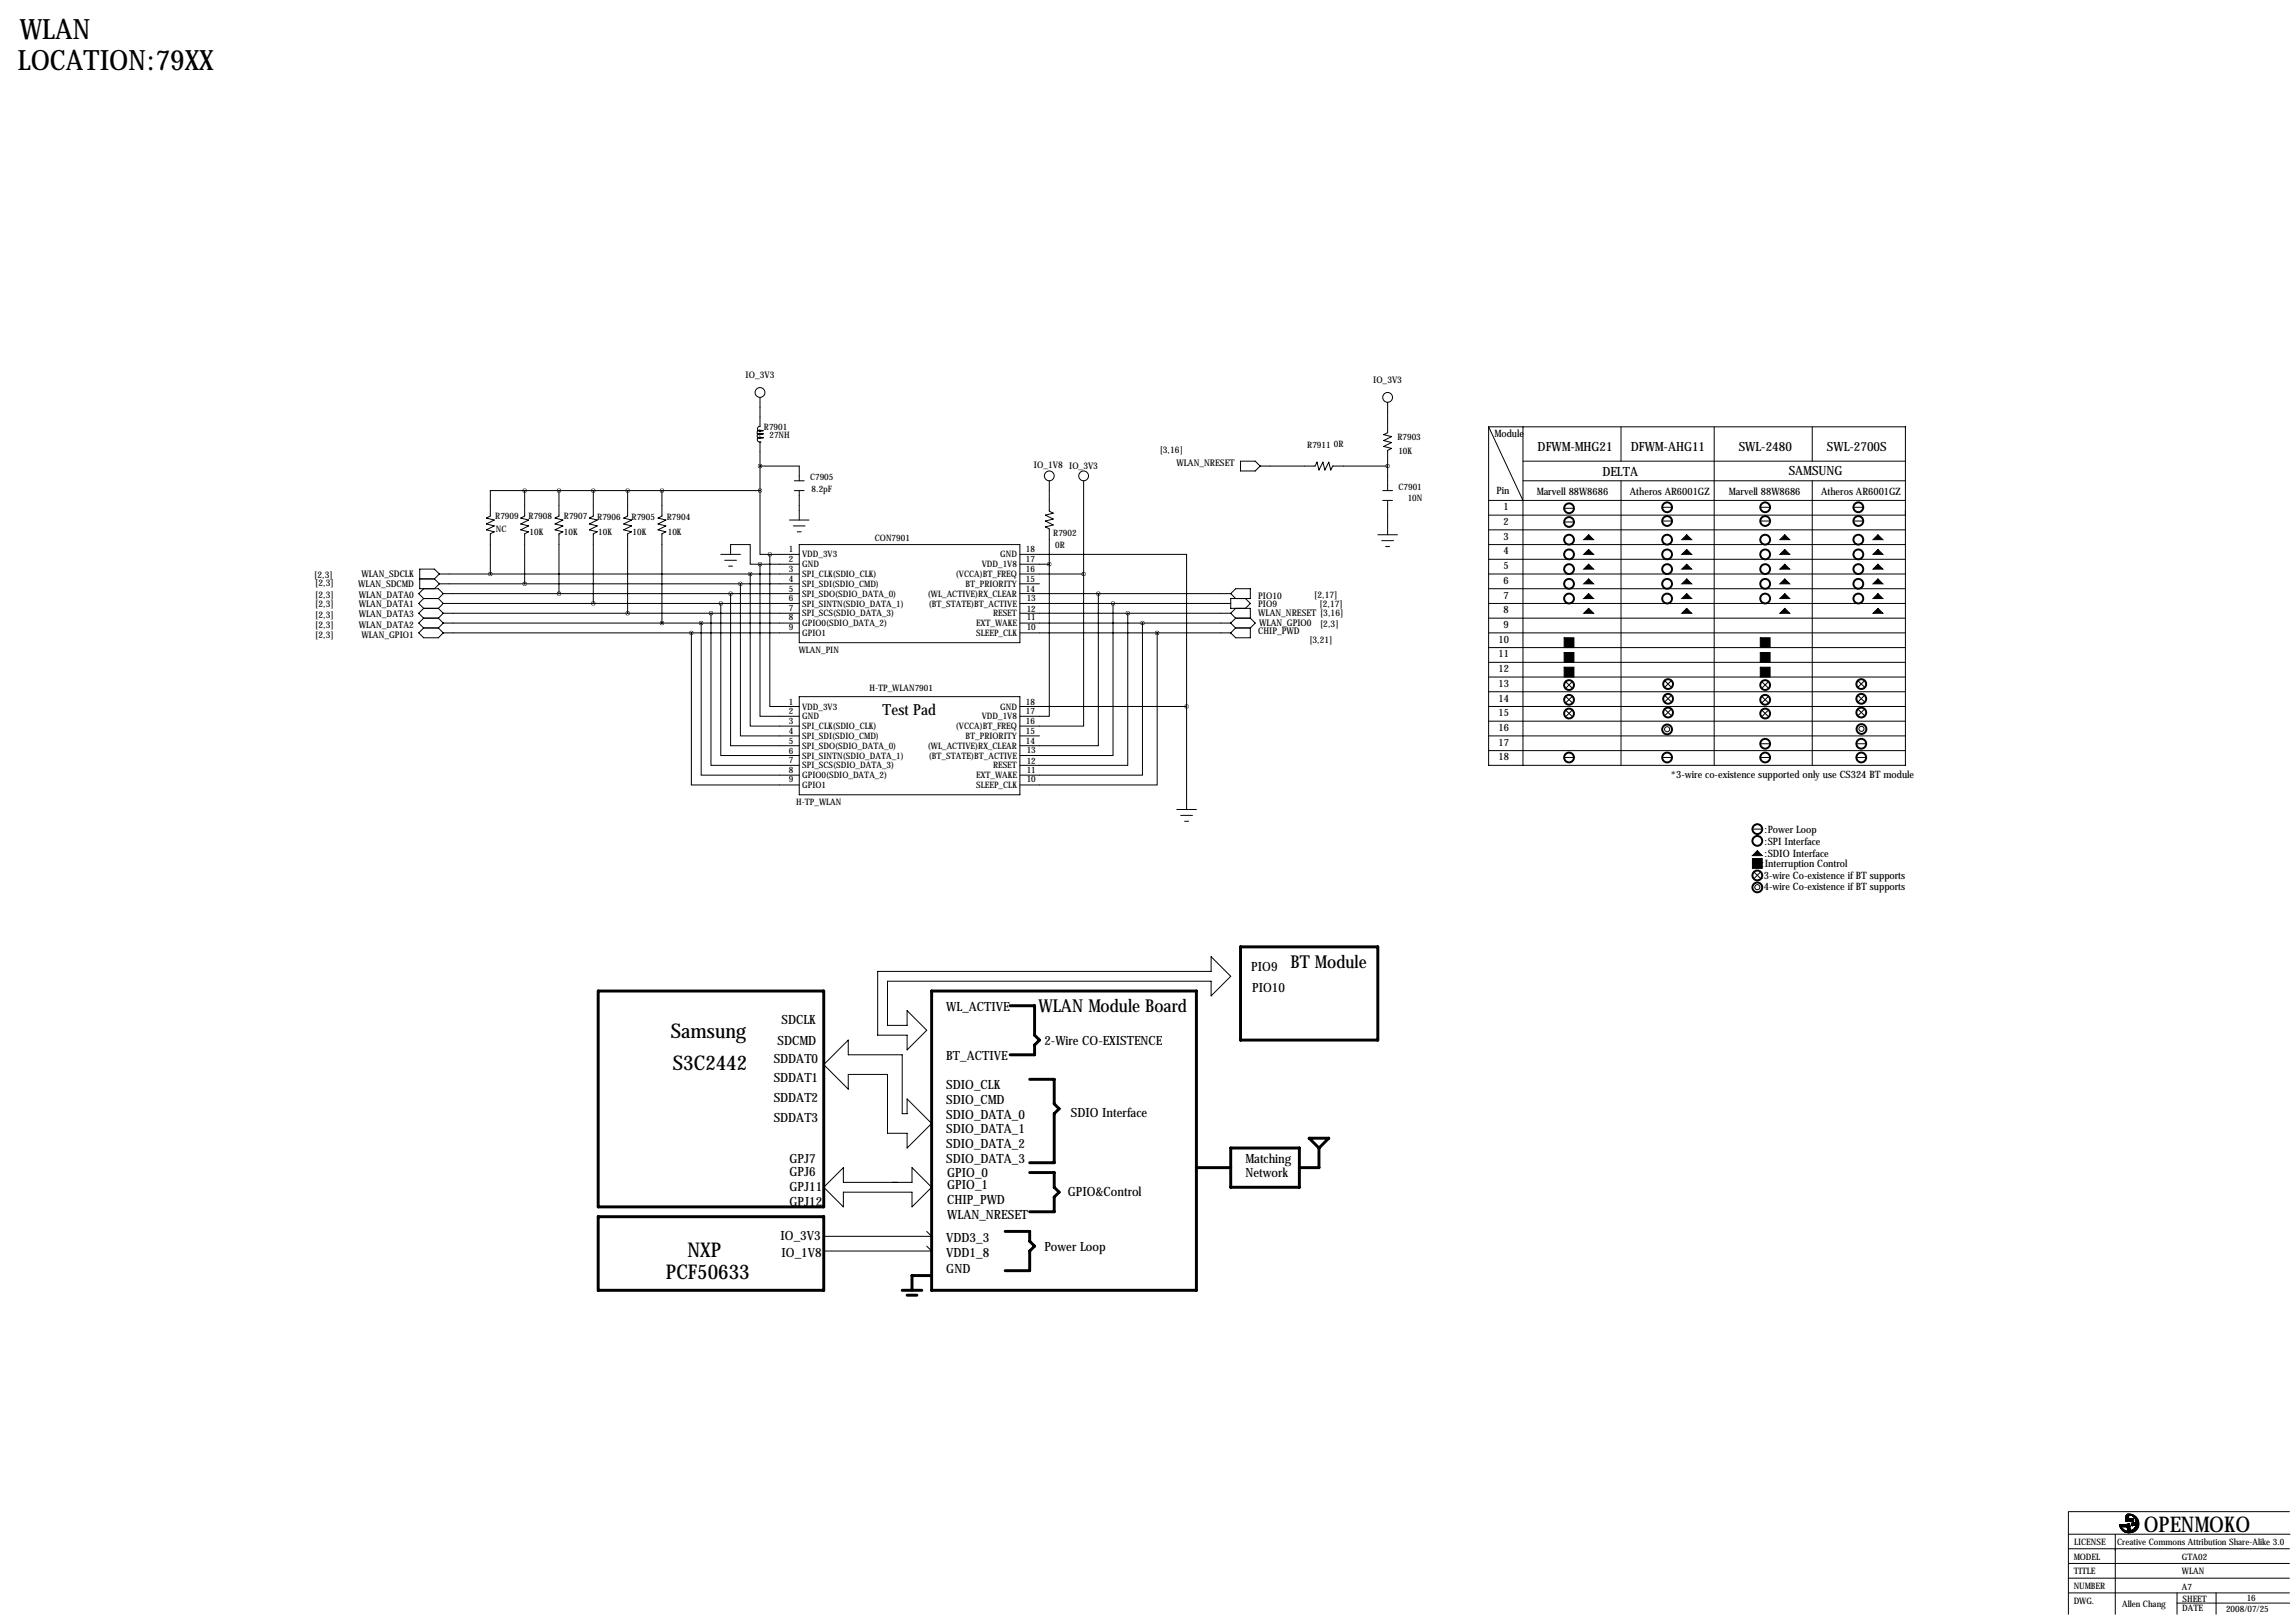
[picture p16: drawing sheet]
<svg xmlns="http://www.w3.org/2000/svg" width="594mm" height="419mm" viewBox="0 0 594 419" stroke-linecap="round" stroke-linejoin="round" font-family="sans-serif">
<defs><g id="words">
<g font-size="7.3">
<text x="5.1" y="10.2">WLAN</text>
<text x="4.6" y="18">LOCATION:79XX</text>
</g>
<text font-size="5.6" x="555.2" y="396.5">OPENMOKO</text>
<g font-size="5.3">
<text x="173.7" y="268.7">Samsung</text>
<text x="174.2" y="276.9">S3C2442</text>
<text x="178.1" y="325.4">NXP</text>
<text x="172.5" y="331">PCF50633</text>
</g>
<g font-size="4.6">
<text x="334.3" y="250.7">BT Module</text>
<text x="269" y="261.9">WLAN Module Board</text>
</g>
<text font-size="4" x="228.6" y="185.2">Test Pad</text>
<g font-size="3.3">
<text x="398.3" y="116.8">DFWM-MHG21</text>
<text x="422.4" y="116.8">DFWM-AHG11</text>
<text x="450.3" y="116.8">SWL-2480</text>
<text x="473.2" y="116.8">SWL-2700S</text>
<text x="415" y="123.2">DELTA</text>
<text x="463.3" y="122.9">SAMSUNG</text>
<text x="324.1" y="251.5">PIO9</text>
<text x="324.4" y="256.8">PIO10</text>
<text x="245.1" y="261.6">WL_ACTIVE</text>
<text x="202.4" y="265.2">SDCLK</text>
<text x="200.4" y="275.1">SDDAT0</text>
<text x="201.4" y="270.5">SDCMD</text>
<text x="245.1" y="274.3">BT_ACTIVE</text>
<text x="270.5" y="270.5">2-Wire CO-EXISTENCE</text>
<text x="200.4" y="280.2">SDDAT1</text>
<text x="245.1" y="281.9">SDIO_CLK</text>
<text x="200.4" y="285.2">SDDAT2</text>
<text x="245.1" y="285.8">SDIO_CMD</text>
<text x="200.4" y="290.3">SDDAT3</text>
<text x="245.1" y="289.6">SDIO_DATA_0</text>
<text x="245.1" y="293.4">SDIO_DATA_1</text>
<text x="277.4" y="289.1">SDIO Interface</text>
<text x="245.1" y="297.2">SDIO_DATA_2</text>
<text x="204.5" y="301">GPJ7</text>
<text x="204.5" y="304.5">GPJ6</text>
<text x="245.1" y="301">SDIO_DATA_3</text>
<text x="245.4" y="304.8">GPIO_0</text>
<text x="322.6" y="301">Matching</text>
<text x="322.6" y="304.8">Network</text>
<text x="204.5" y="308.4">GPJ11</text>
<text x="245.4" y="307.8">GPIO_1</text>
<text x="245.4" y="311.7">CHIP_PWD</text>
<text x="276.6" y="309.6">GPIO&amp;Control</text>
<text x="204.5" y="312.2">GPJ12</text>
<text x="245.4" y="315.5">WLAN_NRESET</text>
<text x="202.2" y="321.1">IO_3V3</text>
<text x="245.1" y="321.6">VDD3_3</text>
<text x="270.5" y="323.8">Power Loop</text>
<text x="202.4" y="325.4">IO_1V8</text>
<text x="245.1" y="329.4">GND</text>
<text x="245.1" y="325.4">VDD1_8</text>
</g>
<g font-size="2.6">
<text x="387.1" y="113">Module</text>
<text x="387.6" y="127.8">Pin</text>
<text x="398" y="128">Marvell 88W8686</text>
<text x="422.1" y="128">Atheros AR6001GZ</text>
<text x="447.8" y="128">Marvell 88W8686</text>
<text x="471.7" y="128">Atheros AR6001GZ</text>
<text x="389.4" y="132.1">1</text>
<text x="389.4" y="135.9">2</text>
<text x="389.4" y="139.7">3</text>
<text x="389.4" y="143.5">4</text>
<text x="389.4" y="147.3">5</text>
<text x="389.4" y="151.1">6</text>
<text x="389.4" y="154.9">7</text>
<text x="389.4" y="158.8">8</text>
<text x="388.1" y="166.4">10</text>
<text x="389.4" y="162.6">9</text>
<text x="388.1" y="170.2">11</text>
<text x="388.1" y="174">12</text>
<text x="388.1" y="177.8">13</text>
<text x="388.1" y="181.6">14</text>
<text x="388.1" y="185.4">15</text>
<text x="388.1" y="189.2">16</text>
<text x="388.1" y="193">17</text>
<text x="388.1" y="196.8">18</text>
<text x="432.8" y="201.3">*3-wire co-existence supported only use CS324 BT module</text>
<text x="456.9" y="215.6">:Power Loop</text>
<text x="456.9" y="218.7">:SPI Interface</text>
<text x="456.9" y="221.7">:SDIO Interface</text>
<text x="456" y="227.5">:3-wire Co-existence if BT supports</text>
<text x="456.2" y="224.4">:Interruption Control</text>
<text x="456" y="230.3">:4-wire Co-existence if BT supports</text>
</g>
<g font-size="2.4">
<text x="193.1" y="97.8">IO_3V3</text>
<text x="355.7" y="99.1">IO_3V3</text>
<text x="300.4" y="117.2">[3,16]</text>
<text x="267.8" y="121.2">IO_1V8 IO_3V3</text>
<text x="304.7" y="120.7">WLAN_NRESET</text>
<text x="81.4" y="149.5">[2,3]</text>
<text x="93.6" y="149.4">WLAN_SDCLK</text>
<text x="81.7" y="151.8">[2,3]</text>
<text x="81.7" y="154.8">[2,3]</text>
<text x="92.8" y="151.9">WLAN_SDCMD</text>
<text x="92.9" y="154.7">WLAN_DATA0</text>
<text x="325.9" y="154.9">PIO10</text>
<text x="340.4" y="154.8">[2,17]</text>
<text x="81.7" y="157.1">[2,3]</text>
<text x="81.7" y="159.9">[2,3]</text>
<text x="92.9" y="157.2">WLAN_DATA1</text>
<text x="92.9" y="159.8">WLAN_DATA3</text>
<text x="325.9" y="159.5">WLAN_NRESET [3,16]</text>
<text x="325.9" y="157.2">PIO9</text>
<text x="341.8" y="157.1">[2,17]</text>
<text x="81.7" y="162.5">[2,3]</text>
<text x="81.7" y="165.3">[2,3]</text>
<text x="92.9" y="162.6">WLAN_DATA2</text>
<text x="93.6" y="165.1">WLAN_GPIO1</text>
<text x="325.9" y="164.2">CHIP_PWD</text>
<text x="326.1" y="162.1">WLAN_GPIO0</text>
<text x="339.1" y="166.4">[3,21]</text>
<text x="341.9" y="162.2">[2,3]</text>
</g>
<g font-size="2.3">
<text x="197.9" y="111.3">R7901</text>
<text x="199.3" y="113.4">27NH</text>
<text x="362" y="113.9">R7903</text>
<text x="338.6" y="115.9">R7911</text>
<text x="345.5" y="115.8">0R</text>
<text x="362.2" y="117.6">10K</text>
<text x="209.8" y="124.2">C7905</text>
<text x="210.2" y="127.3">8.2pF</text>
<text x="362.2" y="126.7">C7901</text>
<text x="364.6" y="129.6">10N</text>
<text x="128.3" y="134.4">R7909</text>
<text x="128.4" y="137.8">NC</text>
<text x="136.9" y="134.4">R7908</text>
<text x="146.1" y="134.4">R7907</text>
<text x="154.7" y="134.6">R7906</text>
<text x="163.6" y="134.6">R7905</text>
<text x="172.7" y="134.6">R7904</text>
<text x="137.2" y="138.5">10K</text>
<text x="146" y="138.5">10K</text>
<text x="154.9" y="138.5">10K</text>
<text x="163.8" y="138.5">10K</text>
<text x="173" y="138.5">10K</text>
<text x="204.3" y="143">1</text>
<text x="226.6" y="140">CON7901</text>
<text x="265.7" y="143">18</text>
<text x="272.8" y="138.8">R7902</text>
<text x="273.3" y="141.7">0R</text>
<text x="204.3" y="145.5">2</text>
<text x="204.3" y="148.1">3</text>
<text x="207.8" y="144.3">VDD_3V3</text>
<text x="207.8" y="146.9">GND</text>
<text x="207.8" y="149.4">SPI_CLK(SDIO_CLK)</text>
<text x="247.6" y="149.4">(VCCA)BT_FREQ</text>
<text x="254.3" y="146.9">VDD_1V8</text>
<text x="259.1" y="144.3">GND</text>
<text x="265.7" y="145.5">17</text>
<text x="265.7" y="148.1">16</text>
<text x="204.3" y="150.6">4</text>
<text x="204.3" y="153.2">5</text>
<text x="204.3" y="155.7">6</text>
<text x="207.8" y="151.9">SPI_SDI(SDIO_CMD)</text>
<text x="207.8" y="154.5">SPI_SDO(SDIO_DATA_0)</text>
<text x="240.3" y="154.5">(WL_ACTIVE)RX_CLEAR</text>
<text x="250.1" y="151.9">BT_PRIORITY</text>
<text x="265.7" y="150.6">15</text>
<text x="265.7" y="153.2">14</text>
<text x="265.9" y="155.5">13</text>
<text x="204.3" y="158.2">7</text>
<text x="204.3" y="160.6">8</text>
<text x="207.8" y="157">SPI_SINTN(SDIO_DATA_1)</text>
<text x="207.8" y="159.6">SPI_SCS(SDIO_DATA_3)</text>
<text x="240.6" y="157">(BT_STATE)BT_ACTIVE</text>
<text x="257.2" y="159.6">RESET</text>
<text x="265.9" y="158.3">12</text>
<text x="265.9" y="160.6">11</text>
<text x="204.3" y="163.2">9</text>
<text x="207.8" y="162.1">GPIO0(SDIO_DATA_2)</text>
<text x="207.8" y="164.6">GPIO1</text>
<text x="252.9" y="162.1">EXT_WAKE</text>
<text x="252.9" y="164.6">SLEEP_CLK</text>
<text x="265.9" y="163.2">10</text>
<text x="206.9" y="169">WLAN_PIN</text>
<text x="225.2" y="178.8">H-TP_WLAN7901</text>
<text x="204.3" y="182.4">1</text>
<text x="204.3" y="184.9">2</text>
<text x="207.8" y="183.7">VDD_3V3</text>
<text x="259.1" y="183.7">GND</text>
<text x="265.7" y="182.4">18</text>
<text x="265.7" y="184.9">17</text>
<text x="204.3" y="187.5">3</text>
<text x="204.3" y="190">4</text>
<text x="207.8" y="186.2">GND</text>
<text x="207.8" y="188.8">SPI_CLK(SDIO_CLK)</text>
<text x="207.8" y="191.3">SPI_SDI(SDIO_CMD)</text>
<text x="247.6" y="188.8">(VCCA)BT_FREQ</text>
<text x="250.1" y="191.3">BT_PRIORITY</text>
<text x="254.3" y="186.2">VDD_1V8</text>
<text x="265.7" y="187.5">16</text>
<text x="265.7" y="190">15</text>
<text x="204.3" y="192.5">5</text>
<text x="204.3" y="195.1">6</text>
<text x="204.3" y="197.6">7</text>
<text x="207.8" y="193.8">SPI_SDO(SDIO_DATA_0)</text>
<text x="207.8" y="196.4">SPI_SINTN(SDIO_DATA_1)</text>
<text x="240.3" y="193.8">(WL_ACTIVE)RX_CLEAR</text>
<text x="240.6" y="196.4">(BT_STATE)BT_ACTIVE</text>
<text x="265.7" y="192.5">14</text>
<text x="265.9" y="194.9">13</text>
<text x="265.9" y="197.7">12</text>
<text x="204.3" y="200">8</text>
<text x="204.3" y="202.5">9</text>
<text x="207.8" y="198.9">SPI_SCS(SDIO_DATA_3)</text>
<text x="207.8" y="201.5">GPIO0(SDIO_DATA_2)</text>
<text x="252.9" y="201.5">EXT_WAKE</text>
<text x="257.2" y="198.9">RESET</text>
<text x="265.9" y="200">11</text>
<text x="265.9" y="202.5">10</text>
<text x="206.2" y="208.4">H-TP_WLAN</text>
<text x="207.8" y="204">GPIO1</text>
<text x="252.9" y="204">SLEEP_CLK</text>
<text x="537.2" y="400">LICENSE</text>
<text x="548.4" y="400">Creative Commons Attribution Share-Alike 3.0</text>
<text x="537.1" y="407.5">TITLE</text>
<text x="537.1" y="403.7">MODEL</text>
<text x="565.2" y="407.4">WLAN</text>
<text x="565.2" y="403.9">GTA02</text>
<text x="537.1" y="411.3">NUMBER</text>
<text x="565.2" y="411.5">A7</text>
<text x="537.1" y="415.1">DWG.</text>
<text x="549.7" y="416.1">Allen Chang</text>
<text x="565.2" y="417.1">DATE</text>
<text x="565.3" y="414.6">SHEET</text>
<text x="576.6" y="417.3">2008/07/25</text>
<text x="581.9" y="414.5">16</text>
</g>
</g></defs>
<g fill="none" stroke="#000" stroke-width=".76">
<path d="M154.9 256.5h58.5v55.9h-58.5zM241.3 256.5h68.6v77.5h-68.6zM321.3 245.1h35.6v24.1h-35.6zM261.6 260.4h6.4v7.6l1.2 1.2-1.2 1.3v2.5h-6.4M266.7 279.4h6.3v6.4l1.3 1.2-1.3 1.3v12.7h-6.3M318.8 297.2h17.7v10.1h-17.7zM339.1 294.6h5.1l-2.6 2.6zM341.6 297.2v5.1h-5.1M154.9 315h58.5v19h-58.5zM260.3 318.8h6.4v2.5l1.3 1.3-1.3 1.2v5.1h-6.4M266.7 303.5h6.3v3.8l1.3 1.3-1.3 1.3v3.8h-6.3M309.9 302.3h8.9"/>
<path d="M233.7 334h5.1M234.9 335.3h2.6M241.3 330.2h-5.1v3.8"/>
</g>
<g fill="none" stroke="#000" stroke-width=".26">
<path d="M196.8 110.3a.66 .66 0 0 0-.6 .7 .66 .66 0 0 0 .6 .7l.9-.2-.9-.1a.61 .61 0 0 0-.7 .6 .61 .61 0 0 0 .7 .6l.9-.3-.9-.1M196.8 114.5h.1M196.8 102.9v7.6M196.8 114.3v12.7M196.9 112.2a.66 .66 0 0 0-.8 .6 .66 .66 0 0 0 .7 .7l.9-.2-.8-.1M196.9 113.1a.66 .66 0 0 0-.8 .7 .66 .66 0 0 0 .7 .7M321.3 119.4h3.8l1.3 1.2-1.3 1.3h-3.8zM359.4 104.1v7.9l-1 .5 2 .5-2 1 2 .6-2 1 2 .5-1 .5v10.4M385.6 110.5h107.9v87.6h-107.9zM385.6 110.5l8.9 19M394.5 110.5v87.6M394.5 119.4h99"/>
<path d="M419.9 110.5v8.9M444 110.5v87.6M469.4 110.5v8.9M135.9 127h-8.9v6.6l-1 .5 2 .5-2 1 2 .5-2 1.1 2 .5-1 .5v10.4M135.9 127v6.6l-1 .5 2 .5-2 1 2 .5-2 1.1 2 .5-1 .5v12.9M135.9 127h60.9M144.8 127v6.6l-1 .5 2 .5-2 1 2 .5-2 1.1 2 .5-1 .5v15.5M153.7 127v6.6l-1 .5 2 .5-2 1 2 .5-2 1.1 2 .5-1 .5v18M162.6 127v6.6l-1.1 .5 2.1 .5-2.1 1 2.1 .5-2.1 1.1 2.1 .5-1 .5v20.6M171.4 127v6.6l-1 .5 2.1 .5-2.1 1 2.1 .5-2.1 1.1 2.1 .5-1.1 .5v23.1M196.8 127v16.5h2.6M196.8 120.6h10.2v3.9"/>
<path d="M204.5 134.6h5M205.5 136.1h3M205.7 124.5h2.6M205.7 127h2.6M206.5 137.7h1M207 127v7.6M271.8 124.5v7.8l1 .5-2 .5 2 1.1-2 .5 2 1-2 .5 1 .5v9.2M280.7 124.5v24.1M326.4 120.6h14.2l.5-1 .5 2.1 1-2.1 .6 2.1 1-2.1 .5 2.1 .5-1.1h14.2M356.9 138.4h5M357.9 140h3M358.1 129.5h2.6"/>
<path d="M358.1 127h2.6M359.4 129.5v8.9M385.6 129.5h107.9M385.6 133.3h107.9M385.6 137.2h107.9M394.5 124.5h99M405.4 131.6h2.3M405.4 135.1h2.3M419.9 124.5v73.6M430.8 131.3h2.3M430.8 134.9h2.3M456.2 131.3h2.3"/>
<path d="M456.2 134.9h2.3M469.4 124.5v73.6M480.3 131.3h2.3M480.3 134.9h2.3M108.7 149.9h3.8M109.7 152.4l-1.2 1.3 1.2 1.2M109.7 154.9h3.8M109.7 154.9l-1.2 1.3 1.2 1.3M109.7 157.5h3.8M109.7 157.5l-1.2 1.3 1.2 1.2M112.5 149.9l1.3 1.2M113.5 154.9l1.3 1.3"/>
<path d="M113.5 157.5l1.3 1.3M113.8 148.6h93.2M113.8 148.6l-1.3-1.3h-3.8v5.1h4.8l1.3 1.3M113.8 151.1h93.2M113.8 148.6l-1.3 1.3M113.8 151.1l-1.3 1.3M114.8 156.2h92.2M114.8 153.7h92.2M114.8 158.8h92.2M114.8 153.7l-1.3 1.2M114.8 156.2l-1.3 1.3M114.8 158.8l-1.3 1.2"/>
<path d="M184.1 158.8v39.3h22.9M186.7 156.2v39.4h20.3M186.7 143.5h5.1M187.7 145h3.1M188.7 146.6h1M189.2 143.5v-2.5h5.1v5.1h2.5M189.2 153.7v39.3h17.8M191.8 151.1v39.4h15.2M194.3 148.6v39.4h12.7M196.8 146.1v39.3h10.2M196.8 146.1h10.2M199.4 143.5v39.4h7.6"/>
<path d="M199.4 143.5h7.6M207 141h57.2v25.4h-57.2zM264.2 143.5h43.1v39.4M264.2 148.6h16.5M264.2 156.2h54.6M264.2 146.1h7.6M264.2 151.1h5M264.2 153.7h54.6M264.2 158.8h54.6M271.8 146.1v39.3h-7.6M280.7 148.6v39.4h-16.5M284.5 153.7v39.3h-20.3"/>
<path d="M288.3 156.2v39.4h-24.1M292.1 158.8v39.3h-27.9M318.8 153.7l1.2-1.3h3.8v2.5h-5v2.6h5v2.5M318.8 158.8l1.2 1.2M318.8 153.7l1.2 1.2M320 157.5l-1.2 1.3M322.6 154.9l1.2 1.3-1.2 1.3M358.9 141.5h1M385.6 141h107.9M385.6 144.8h107.9M385.6 148.6h107.9M385.6 152.4h107.9"/>
<path d="M385.6 156.2h107.9M109.7 160h3.8M109.7 160l-1.2 1.3 1.2 1.3M109.7 162.6h3.8M109.7 162.6l-1.2 1.2 1.2 1.3h3.8l1.3-1.3M113.5 160l1.3 1.3M113.5 162.6l1.3 1.2M114.8 163.8h92.2M114.8 161.3h92.2M114.8 161.3l-1.3 1.3M179.1 163.8v39.4h27.9M181.6 161.3v39.4h25.4"/>
<path d="M264.2 163.8h54.6M264.2 161.3h54.6M295.9 161.3v39.4h-31.7M299.7 163.8v39.4h-35.5M318.8 161.3l1.2 1.3M320 160h3.8M320 162.6h3.8M320 160l-1.2 1.3M320 162.6l-1.2 1.2M323.8 162.6v2.5h-3.8l-1.2-1.3M323.8 160l1.3 1.3-1.3 1.3M385.6 160h107.9"/>
<path d="M385.6 163.8h107.9M385.6 167.6h107.9M385.6 171.4h107.9M385.6 175.3h107.9M385.6 179.1h107.9M405.6 176.3l-.1 .1 1.7 1.7M407.2 176.5l-1.6 1.6M431.3 176l-.2 .2 1.7 1.6M431.3 179.8l-.2 .2 1.7 1.6M432.8 176.3l-1.5 1.5M456.4 176.3l-.1 .1 1.7 1.7M458 176.5l-1.6 1.6"/>
<path d="M481.3 176l-.1 .2 1.7 1.6M481.3 179.8l-.1 .2 1.7 1.6M482.9 176.3l-1.6 1.5M207 180.3h57.2v25.4h-57.2zM264.2 182.9h43.1M264.2 190.5h5M307.3 182.9v26.6M385.6 182.9h107.9M385.6 186.7h107.9M385.6 190.5h107.9M385.6 194.3h107.9M405.4 196.1h2.3"/>
<path d="M405.6 180.1l-.1 .1 1.7 1.7M405.6 183.6l-.1 .2 1.7 1.6M407.2 180.3l-1.6 1.6M407.2 183.9l-1.6 1.5M430.8 196.1h2.3M431.3 183.4l-.2 .1 1.7 1.7M432.8 180.1l-1.5 1.5M432.8 183.6l-1.5 1.6M456.2 192.5h2.3M456.2 196.1h2.3M456.4 180.1l-.1 .1 1.7 1.7M456.4 183.6l-.1 .2 1.7 1.6"/>
<path d="M458 180.3l-1.6 1.6M458 183.9l-1.6 1.5M481.1 192.5h2.3M481.1 196.1h2.3M481.3 183.4l-.1 .1 1.7 1.7M482.9 180.1l-1.6 1.5M482.9 183.6l-1.6 1.6M304.8 209.5h5.1M305.8 211.1h3.1M306.8 212.6h1M454.2 214.6h2.2M454.4 225.6l-.1 .1 1.6 1.6"/>
<path d="M455.9 225.8l-1.5 1.5M227.3 251.5h86.4v-3.9l5.1 5.1-5.1 5.1v-3.8h-83.8v11.4h5v-3.8l5.1 5.1-5.1 5.1v-3.8h-7.6zM213.4 275.6l6.3-6.4v3.8h14v15.3h1.2v-3.8l6.4 6.3-6.4 6.4v-3.8h-5v-15.3h-10.2v3.8zM213.4 307.3l5-5v3.8h17.8v-3.8l5.1 5-5.1 5.1v-3.8h-17.8v3.8zM240 318.8l1.3 1.2h-27.9M240 322.6l1.3 1.2h-27.9M535.7 391.3v26.6M535.7 397.2h57.4M535.8 391.3h57.2M547.9 397.3v20.6M549 394.8h.1M549 394.9h.1"/>
<path d="M549 394.8v.1M549 394.9h2.4M549 394.9l.1 .1M549.1 394.9h.1M549.1 395h.1M549.1 394.7h.1M549.1 394.8h.1M549.1 394.7h.4M549.1 394.7h2.2M549.1 394.8h2.3M549.1 394.7v.1M549.1 394.9v.2"/>
<path d="M549.1 395.1h.1M549.1 395l.1 .2M549.1 394.7h.5M549.1 394.7l2.2 .1M549.1 394.8v.1M549.1 394.8l2.3 .1M549.1 395.2l.1 .1M549.1 394.6v.1M549.1 395.1v.1M549.1 394.9l.4 .2M549.1 394.9l2.3 .1M549.2 395.2h.1"/>
<path d="M549.2 395.3h.1M549.2 394.7h.1M549.2 395.3v.1M549.2 395.3l.1 .1M549.2 395.4h.1M549.2 395.4l.5 .4M549.2 395.4l.2 .1M549.2 395h2.2M549.3 395.4h.1M549.3 395.5h.1M549.3 395.5v.1M549.3 395.6h.1"/>
<path d="M549.3 395.5l.1 .1M549.3 395.6l.2 .2M549.3 395.6l.2 .1M549.3 395.4l.1 .1M549.4 395.5h.1M549.4 394.7h.1M549.4 395l2 .1M549.4 395.6h.1M549.4 395.7h.1M549.4 395.7h.2M549.4 395.7l.3 .1M549.5 395.1h1.9"/>
<path d="M549.5 395.1h.2M549.5 395.7h.1M549.5 394.7h.1M549.5 395.8h.2M549.5 395.8l.2 .1M549.6 395.7h.1M549.6 395.9h.1M549.6 394.7h.1M549.6 395.9v.1M549.6 395.9l.2 .1M549.6 396h.2M549.6 396h.1"/>
<path d="M549.6 396h.3M549.7 395.8h.1M549.7 395.9h.1M549.7 394.7h.1M549.7 395.1h1.7M549.7 395.1l1.7 .1M549.7 395.8v.1M549.7 395.9l.1 .1M549.7 396h.2M549.7 396l.3 .1M549.7 396l.2 .1M549.8 396.1h.2"/>
<path d="M549.8 396.1l.4 .1M549.8 396.1l.1 .1M549.8 396h.1M549.9 396.2h.1M549.9 394.7h.1M549.9 396.2h.3M549.9 396.2l.1 .1M549.9 396.2l.5 .1M549.9 396h.1M549.9 396.1h.1M549.9 396v.1M550 396.1h.1"/>
<path d="M550 396.3h.1M550 395.2h.1M550 396.3l.2 .1M550 396.3h.4M550 396.3l.6 .1M550 396.3h.5M550 396.1l.2 .1M550.1 394.7h1.2M550.1 396.4h1M550.1 396.4h.6M550.1 394.7h.1M550.2 396.2h.1"/>
<path d="M550.2 396.4h.1M550.2 396.4l.1 .1M550.2 396.4l1 .1M550.2 396.2l.2 .1M550.3 396.5h.1M550.3 396.5h2.2M550.3 396.5h2M550.4 396.3h.1M550.4 396.5l.1 .1M550.4 396.5h1.9M550.4 396.5l1.9 .1M550.5 396.3h.1"/>
<path d="M550.5 396.6h1.8M550.5 396.6h1.6M550.5 395.2h.1M550.5 396.3l.1 .1M550.6 396.4h.1M550.6 393.1h.1M550.6 393.4h.1M550.6 393.7h.1M550.6 393.1h.5M550.6 393.7h.6M550.6 392.9h.5M550.6 392.9l.5 .2"/>
<path d="M550.6 393.2h.5M550.6 393.1l.5 .1M550.6 393.4h.5M550.6 393.4l.5 .1M550.6 393.7v.1M550.6 393.7l.1 .1M550.6 393.8h.1M550.6 395.2h.1M550.6 392.6h.5M550.6 392.6v1.1M550.6 392.6l.5 .1M550.6 392.9h.1"/>
<path d="M550.7 393.8h.1M550.7 395.2h.1M550.7 392.4h.4M550.7 392.5h.4M550.7 392.4v.1M550.7 392.4l.4 .1M550.7 392.5l-.1 .1M550.7 392.5l.4 .1M550.7 396.4h.1M550.7 392.4h.1M550.8 396.4h.1M550.8 392.2h.1"/>
<path d="M550.8 395.2h.1M550.8 392.2h.3M550.8 392.2l-.1 .2M550.8 392.2l.3 .2M550.9 392.1h.1M550.9 392.1h.3M550.9 395.3h.6M550.9 392.1l-.1 .1M550.9 392.1l.2 .1M550.9 394.6l-.2 .1M550.9 394.6h.4M550.9 394.6l.4 .1"/>
<path d="M550.9 395.2v.1M550.9 395.2h.5M550.9 395.3v.1M550.9 395.3l.6 .1M550.9 395.4h.6M550.9 396.7h.7M550.9 395.4l.2 .4M550.9 395.4l.7 .4M551 392h.1M551 396.4h.1M551 392.1h.1M551 392h.8"/>
<path d="M551 392.1h-.1M551 392.1h.2M551.1 392h.1M551.1 392.1h.1M551.1 392.7h.1M551.1 393.7h.1M551.1 392.7h-.5l.5 .2M551.1 396.4l.1 .1M551.1 395.8h.5M551.1 395.8h.1M551.1 395.8l.1 .4M551.1 395.8l.6 .2"/>
<path d="M551.1 392.7v.2M551.1 393.7l-.4 .1M551.1 392.2h.1M551.1 392.4h.1M551.1 392.5h.1M551.1 392.6h.1M551.1 392.9h.1M551.1 393.1h.1M551.1 393.2h.1M551.1 393.3h.1M551.1 393.4h.1M551.1 393.5h.1"/>
<path d="M551.1 394.6h.1M551.1 393.2h-.5l.5 .1M551.1 393.5h-.5h.6M551.1 394.6h.2M551.1 396h.6M551.1 393.3h-.5l.5 .1M551.1 394.6h-.2M551.1 396h.1M551.1 392.2v.4M551.1 392.9v.6M551.1 392.6v.1M551.2 396.5h.1"/>
<path d="M551.2 392.1h.1M551.2 393.5h.1M551.2 393.7h.1M551.2 396h.5M551.2 393.5h-.6l.6 .2M551.2 396l.5 .2M551.2 392.1l-.1 .1M551.2 393.5v.2M551.2 396.2h.1M551.2 396.2h.6M551.2 396.2l.1 .1M551.2 396.2l.6 .1"/>
<path d="M551.3 394.6h.1M551.3 394.7h.1M551.3 394.8h.1M551.3 396.3h.1M551.3 396.4l-.1 .1M551.3 396.3h1.4M551.3 396.4l1.2 .1M551.3 396.3l.1 .1M551.3 396.3l.6 .1M551.3 394.6v.2M551.4 396.4h.1M551.4 394.8h.1"/>
<path d="M551.4 394.9h.1M551.4 395h.1M551.4 394.8v.2M551.4 395.1h.1M551.4 395.2h.1M551.4 395.2h-.5l.6 .1M551.4 396.4l.1 .1M551.4 396.4l.5 .1M551.4 395v.2M551.4 395.2l.1 .1M551.5 395.3h.1M551.5 395.4h.1"/>
<path d="M551.5 395.3v.1M551.5 395.4l.1 .4M551.5 392h.1M551.5 396.5h.1M551.5 396.5l.1 .1M551.5 396.5l.4 .1M551.6 396.7h.1M551.6 396.6h.3M551.6 392h.1M551.6 393.4h.1M551.6 395.8h.1M551.6 396.6h.1"/>
<path d="M551.6 393.4h.8M551.6 393.4v.2M551.6 393.4l.8 .1M551.6 393.5h.8M551.6 393.6l.1 .1M551.6 393.6l.7 .1M551.6 395.8l.2 .5M551.7 393.7h.1M551.7 396h.1M551.7 393.2h.6M551.7 393.7h.6M551.7 393.3h.6"/>
<path d="M551.7 393.2v.1M551.7 393.2l.6 .1M551.7 393.3l-.1 .1M551.7 393.3l.7 .1M551.7 393.7l.1 .1M551.7 393.7l.5 .1M551.7 392h.1M551.7 396.2h.1M551.8 393.1h.1M551.8 393.8h.1M551.8 396.6h.1M551.8 393.1h.4"/>
<path d="M551.8 393.8h.4M551.8 392v.1M551.8 393.2h.5M551.8 393.2h.4M551.8 393.1v.1M551.8 393.1l.4 .1M551.8 393.2h-.1M551.8 393.8l.3 .1M551.8 393.8l.1 .1M551.8 392.1h.1M551.8 396.7h.1M551.8 396.3h.1"/>
<path d="M551.8 392.1l-.4-.1 .5 .1M551.8 396.3v.1M551.8 396.3l.9 .1M551.8 396.4h-.2M551.8 396.4h.8M551.8 396.7h-.2M551.8 396.3l.1 .2M551.9 392.1h.1M551.9 396.7h.1M551.9 396.4h.1M551.9 392.1l.2 .1M551.9 396.7l-1.2-.1 .9 .1"/>
<path d="M551.9 393.1h.1M551.9 396.5h.1M551.9 396.6h.1M551.9 393.1h-.1M551.9 393.1h.3M551.9 393.9h.2zM551.9 396.5v.1M552 396.5h.1M552 392.1h.1M552 396.3h.1M552 396.6h.1M552 392.1h-.5l.9 .1"/>
<path d="M552 396.3h.8M552 396.3h.7M552 396.6l-.1 .1M552.1 392.1h.1M552.1 396.6h.1M552.1 393.1h.1M552.1 393.9h.1M552.1 392.1h-.4l.6 .1M552.1 392.1l.2 .1M552.1 394.4h1.3M552.1 394.4v.1M552.1 394.4l1.2 .1"/>
<path d="M552.1 394.6h.1M552.1 394.7h.1M552.1 392.2l.1 .1M552.1 392.2l.4 .1M552.1 394.6h1M552.1 394.7h.9M552.1 394.7h.7M552.1 394.5v.3h.6M552.1 394.5h1.2M552.1 394.5l1 .1M552.1 394.6h.9M552.1 394.7l.6 .1"/>
<path d="M552.2 393.1h.1M552.2 394.8h.1M552.2 394.9h.1M552.2 396.2h.7M552.2 396.2l-.3 .1M552.2 396.2l.6 .1M552.2 394.8v.1M552.2 394.8h.3M552.2 396.2h.1M552.2 393.2h.1M552.2 393.8h.1M552.2 392.3h.3"/>
<path d="M552.2 392.3l.2 .1M552.2 392.3l.7 .2M552.2 393.1v.1M552.2 393.8l-.1 .1M552.3 392.2h.1M552.3 396.5h.1M552.3 396.6h.1M552.3 394.3h1.5M552.3 392.2l.2 .1M552.3 396.5v.1M552.3 396.6h-.2M552.3 394.3l-.2 .1"/>
<path d="M552.3 394.3l1.1 .1M552.3 393.2h.1M552.3 393.3h.1M552.3 393.7h.1M552.3 393.2v.1M552.3 393.3l.1 .1M552.3 393.7l-.1 .1M552.4 392.2h.1M552.4 393.4h.1M552.4 393.5h.1M552.4 393.5h-.8h.8M552.4 396.1h.7"/>
<path d="M552.4 393.4v.2M552.4 396.1h.1M552.4 396.1h.6M552.4 396.1l-.2 .1M552.4 396.1l.5 .1M552.4 393.6l-.1 .1M552.4 392.4h.3M552.4 392.4l.1 .1M552.4 392.4l.4 .1M552.5 392.3h.1M552.5 396.4h.1M552.5 396.5h.1"/>
<path d="M552.5 394.8h.1M552.5 392.5h.3M552.5 392.5h.1M552.5 392.5h.4M552.5 396l-.1 .1M552.5 396h.6M552.5 396l.6 .1M552.5 392.3l.2 .1M552.5 396.4v.1M552.5 396.5h-.2M552.5 394.8l-.3 .1M552.6 396.4h.1"/>
<path d="M552.6 394.8h.1M552.6 394.8h-.1M552.6 392.5h.3M552.6 392.5l.5 .2M552.6 396h.6M552.6 396h-.1M552.6 396h.5M552.7 396.4h.1M552.7 395.9h.5M552.7 395.9l-.1 .1M552.7 395.9l.5 .1M552.7 396.4h-1.4"/>
<path d="M552.7 394.3h-.4M552.7 394.3h.8M552.7 392.4h.1M552.7 395.9h.1M552.7 396.3h.1M552.7 394.8h.1M552.7 392.4l.1 .1M552.8 392.5h.1M552.8 396.3h.1M552.8 396.3l-.2 .1M552.8 394.7h.1M552.8 394.7l-.1 .1"/>
<path d="M552.9 396.2h.1M552.9 394.7h.1M552.9 395.7h.5M552.9 395.7h.1M552.9 395.7h.4M552.9 395.7l-.2 .2M552.9 395.7l.4 .1M552.9 396.2l-.1 .1M552.9 394.2h.7M552.9 394.2l-.2 .1M552.9 394.7h-.1M552.9 392.5h.1"/>
<path d="M552.9 392.9l.2 .1M552.9 392.9l-.1-.2 .4 .2M552.9 392.9h.3M552.9 392.9l.5 .1M552.9 392.5l.2 .2M553 394.7h.1M553 395.6l-.1 .1M553 395.6h.5M553 395.6l.4 .1M553 395.5h.1M553 396.1h.1M553 394.6h.1"/>
<path d="M553 395.5h.5M553 395.5l.5 .1M553 396.1l-.8 .1M553 396.1l-.1 .1M553 394.6h-.9l.9 .1M553.1 392.7h.1M553.1 396h.1M553.1 396.1h.1M553.1 394.6h.1M553.1 393.1l.1 .1M553.1 393h.3M553.1 393v.1"/>
<path d="M553.1 396v.1M553.1 393.1h.3M553.1 393l.3 .1M553.1 393.1l.4 .1M553.1 392.7l.3 .3M553.1 394.1l-.2 .1M553.1 394.1l.5 .1M553.1 394.6l-.1 .1M553.1 395.3h.1M553.1 395.3h.5M553.1 395.4h.4M553.1 395.3v.1"/>
<path d="M553.1 395.3l.4 .1M553.1 395.4l-.1 .2M553.1 395.4l.4 .1M553.1 394.1h.1M553.1 394.1h.6M553.2 393.2h.1M553.2 396h.1M553.2 393.2h.3M553.2 393.2l.1 .2M553.2 393.2l.4 .2M553.2 395.3h.4M553.2 395.3h-.1"/>
<path d="M553.2 396h-.1M553.2 392.9h.1M553.2 395.1h.1M553.2 395.9h.1M553.2 395.2v.1M553.2 395.1h.4M553.2 395.2h.4M553.2 395.1v.1M553.2 395.1l.4 .1M553.2 395.2l.4 .1M553.2 395.9v.1M553.3 395.8h.1"/>
<path d="M553.3 393.4h.3M553.3 393.4v.1M553.3 395v.1M553.3 393.5h.3M553.3 393.4l.3 .1M553.3 393.5l.1 .4M553.3 393.5l.3 .1M553.3 395h.4M553.3 395.1h.4M553.3 395l.4 .1M553.3 395.1h-.1M553.3 395.1h.3"/>
<path d="M553.3 395.8h-.5l.4 .1M553.3 395.8l-.1 .1M553.3 394h.4M553.3 394l-.2 .1M553.3 394l.4 .1M553.3 395.7h.1M553.3 394.5h.1M553.3 393.6h.3M553.3 393.6v.1M553.3 394.8v.1M553.3 393.7h.4M553.3 393.6l.4 .1"/>
<path d="M553.3 393.7l.4 .2M553.3 394.8h.4M553.3 394.8l.4 .1M553.3 394.9h.4M553.3 394.9v.1M553.3 394.9l.4 .1M553.3 395.7v.1M553.3 394.5l-.2 .1M553.4 393h.1M553.4 393.1h.1M553.4 395.7h.1M553.4 394h.1"/>
<path d="M553.4 393.9h.3M553.4 393v.1M553.4 393.9v.1M553.4 394.5v.2M553.4 394h.3M553.4 393.9l.3 .1M553.4 394v.1M553.4 394l.3 .1M553.4 394.5h.4M553.4 394.5l.3 .2M553.4 394.7h.3M553.4 394.7l-.1 .1"/>
<path d="M553.4 394.7l.3 .1M553.4 393.1l.1 .1M553.4 394h-.1M553.4 394.4h.1M553.4 394.1v.3M553.4 394.1l.3 .1M553.4 394.2l.4 .1M553.4 394.4h.4M553.4 394.3l.4 .1M553.4 394.4v.1M553.4 394.4l.4 .1M553.5 393.2h.1"/>
<path d="M553.5 395.5h.1M553.5 395.6h.1M553.5 393.9h.1M553.5 394.3h.1M553.5 395.5v.1M553.5 393.2l.1 .2M553.5 395.6l-.2 .1M553.5 393.9h.2M553.5 393.9l-.1 .1M553.5 393.9l.2 .1M553.5 394.3l-.2 .2M553.5 395.4h.1"/>
<path d="M553.5 395.4v.1M553.6 393.4h.1M553.6 393.5h.1M553.6 395.3h.1M553.6 393.8h.1M553.6 394.3h.1M553.6 393.8v.1M553.6 393.4v.1M553.6 393.5v.1M553.6 395.3l-.1 .1M553.6 393.8l-.1 .1M553.6 394.3h-.1"/>
<path d="M553.6 393.6h.1M553.6 395.1h.1M553.6 395.2h.1M553.6 393.9h.1M553.6 394.2h.1M553.6 393.6l.1 .1M553.6 395.1v.1M553.6 395.2v.1M553.6 394.2v.1M553.7 393.7h.1M553.7 393.9h.1M553.7 394.9h.1"/>
<path d="M553.7 395h.1M553.7 395.1h.1M553.7 394h.1M553.7 393.7v.5M553.7 393.9v.1M553.7 395.1h-.1M553.7 394.1l-.1 .1M553.7 394.1h.1M553.7 394.2h.1M553.7 394.7h.1M553.7 394.8h.1M553.7 394.1h-.6"/>
<path d="M553.7 394.2h-.9l.8 .1M553.7 394.7h-.3h.3M553.7 394.9h-.4h.4M553.7 394.7v.4M553.7 394.2l.1 .1M553.8 394.3h.1M553.8 394.4h.1M553.8 394.5h.1M553.8 394.3v.2M553.8 394.5l-.1 .2M535.8 400.9h57.2M535.8 404.7h57.2"/>
<path d="M535.8 408.5h57.2M535.8 412.3h57.2M563.8 415h29.2M563.9 412.3v5.6M574 412.3v5.6"/>
<circle cx="196.8" cy="101.6" r="1.27"/>
<circle cx="359.4" cy="102.9" r="1.27"/>
<circle cx="271.8" cy="123.2" r="1.27"/>
<circle cx="280.7" cy="123.2" r="1.27"/>
<circle cx="431.8" cy="188.8" r=".66"/>
<circle cx="482.1" cy="188.7" r=".66"/>
<circle cx="455.2" cy="229.7" r=".66"/>
</g>
<g fill="none" stroke="#000" stroke-width=".51">
<circle cx="406.4" cy="131.6" r="1.27"/>
<circle cx="406.4" cy="135.1" r="1.27"/>
<circle cx="406.4" cy="139.7" r="1.27"/>
<circle cx="431.8" cy="134.9" r="1.27"/>
<circle cx="431.8" cy="131.3" r="1.27"/>
<circle cx="431.8" cy="139.7" r="1.27"/>
<circle cx="457.2" cy="134.9" r="1.27"/>
<circle cx="457.2" cy="131.3" r="1.27"/>
<circle cx="457.2" cy="139.7" r="1.27"/>
<circle cx="481.3" cy="134.9" r="1.27"/>
<circle cx="481.3" cy="131.3" r="1.27"/>
<circle cx="481.3" cy="139.7" r="1.27"/>
<circle cx="406.4" cy="151.1" r="1.27"/>
<circle cx="406.4" cy="154.9" r="1.27"/>
<circle cx="406.4" cy="143.5" r="1.27"/>
<circle cx="406.4" cy="147.3" r="1.27"/>
<circle cx="431.8" cy="151.1" r="1.27"/>
<circle cx="431.8" cy="154.9" r="1.27"/>
<circle cx="431.8" cy="143.5" r="1.27"/>
<circle cx="431.8" cy="147.3" r="1.27"/>
<circle cx="457.2" cy="151.1" r="1.27"/>
<circle cx="457.2" cy="154.9" r="1.27"/>
<circle cx="457.2" cy="143.5" r="1.27"/>
<circle cx="457.2" cy="147.3" r="1.27"/>
<circle cx="481.3" cy="154.9" r="1.27"/>
<circle cx="481.3" cy="151.1" r="1.27"/>
<circle cx="481.3" cy="143.5" r="1.27"/>
<circle cx="481.3" cy="147.3" r="1.27"/>
<circle cx="406.4" cy="177.3" r="1.27"/>
<circle cx="432.1" cy="177.1" r="1.27"/>
<circle cx="457.2" cy="177.3" r="1.27"/>
<circle cx="482.1" cy="177.1" r="1.27"/>
<circle cx="406.4" cy="181.2" r="1.27"/>
<circle cx="406.4" cy="196.1" r="1.27"/>
<circle cx="406.4" cy="184.7" r="1.27"/>
<circle cx="431.8" cy="196.1" r="1.27"/>
<circle cx="431.8" cy="188.8" r="1.27"/>
<circle cx="432.1" cy="184.5" r="1.27"/>
<circle cx="432.1" cy="180.9" r="1.27"/>
<circle cx="457.2" cy="192.5" r="1.27"/>
<circle cx="457.2" cy="181.2" r="1.27"/>
<circle cx="457.2" cy="196.1" r="1.27"/>
<circle cx="457.2" cy="184.7" r="1.27"/>
<circle cx="482.1" cy="196.1" r="1.27"/>
<circle cx="482.1" cy="192.5" r="1.27"/>
<circle cx="482.1" cy="184.5" r="1.27"/>
<circle cx="482.1" cy="180.9" r="1.27"/>
<circle cx="482.1" cy="188.7" r="1.27"/>
<circle cx="455.2" cy="214.6" r="1.27"/>
<circle cx="455.2" cy="217.7" r="1.27"/>
<circle cx="455.2" cy="229.7" r="1.27"/>
<circle cx="455.2" cy="226.6" r="1.27"/>
</g>
<g fill="#000" stroke="#000" stroke-width=".26">
<path d="M410.2 139.7l1.3-1.3 1.2 1.3zM435.6 139.7l1.3-1.3 1.2 1.3zM461 139.7l1.3-1.3 1.2 1.3zM485.1 139.7l1.3-1.3 1.3 1.3zM410.2 143.5l1.3-1.3 1.2 1.3zM410.2 147.3l1.3-1.2 1.2 1.2zM411.5 149.9l1.2 1.2h-2.5zM411.5 153.7l1.2 1.2h-2.5zM410.2 158.8l1.3-1.3 1.2 1.3zM435.6 143.5l1.3-1.3 1.2 1.3zM435.6 147.3l1.3-1.2 1.2 1.2zM436.9 149.9l1.2 1.2h-2.5z"/>
<path d="M436.9 153.7l1.2 1.2h-2.5zM435.6 158.8l1.3-1.3 1.2 1.3zM461 143.5l1.3-1.3 1.2 1.3zM461 147.3l1.3-1.2 1.2 1.2zM462.3 149.9l1.2 1.2h-2.5zM462.3 153.7l1.2 1.2h-2.5zM461 158.8l1.3-1.3 1.2 1.3zM485.1 143.5l1.3-1.3 1.3 1.3zM485.1 147.3l1.3-1.2 1.3 1.2zM485.1 151.1l1.3-1.2 1.3 1.2zM485.1 154.9l1.3-1.2 1.3 1.2zM485.1 158.8l1.3-1.3 1.3 1.3z"/>
<path d="M405.1 165.1h2.6v2.5h-2.6zM405.1 168.9h2.6v2.5h-2.6zM405.1 172.7h2.6v2.6h-2.6zM455.9 165.1h2.6v2.5h-2.6zM455.9 168.9h2.6v2.5h-2.6zM455.9 172.7h2.6v2.6h-2.6zM453.9 222.2h2.5v2.6h-2.5zM455.2 220.2l1.2 1.3h-2.5z"/>
</g>
<path d="M196.8 146a.05 .05 0 0 0 .1 0 .05 .05 0 0 0-.1 0zM191.7 151.1a.05 .05 0 0 0 .1 0 .05 .05 0 0 0-.1 0zM189.2 153.7a.05 .05 0 0 0 .1 0 .05 .05 0 0 0-.1 0zM184.1 158.7a.05 .05 0 0 0 .1 0 .05 .05 0 0 0-.1 0zM179 163.8a.05 .05 0 0 0 .1 0 .05 .05 0 0 0-.1 0zM284.4 153.7a.05 .05 0 0 0 .1 0 .05 .05 0 0 0-.1 0zM144.7 127a.05 .05 0 0 0 .1 0 .05 .05 0 0 0-.1 0zM153.6 127a.05 .05 0 0 0 .1 0 .05 .05 0 0 0-.1 0zM162.5 127a.05 .05 0 0 0 .1 0 .05 .05 0 0 0-.1 0zM144.7 153.7a.05 .05 0 0 0 .1 0 .05 .05 0 0 0-.1 0zM153.6 156.2a.05 .05 0 0 0 .1 0 .05 .05 0 0 0-.1 0zM162.5 158.7a.05 .05 0 0 0 .1 0 .05 .05 0 0 0-.1 0zM171.4 161.3a.05 .05 0 0 0 .1 0 .05 .05 0 0 0-.1 0zM171.4 127a.05 .05 0 0 0 .1 0 .05 .05 0 0 0-.1 0zM196.8 127a.05 .05 0 0 0 .1 0 .05 .05 0 0 0-.1 0zM299.7 163.8a.05 .05 0 0 0 .1 0 .05 .05 0 0 0-.1 0zM280.6 148.6a.05 .05 0 0 0 .1 0 .05 .05 0 0 0-.1 0zM271.7 146a.05 .05 0 0 0 .1 0 .05 .05 0 0 0-.1 0zM307.3 182.9a.05 .05 0 0 0 .1 0 .05 .05 0 0 0-.1 0zM196.8 120.6a.05 .05 0 0 0 .1 0 .05 .05 0 0 0-.1 0z" fill="#000" stroke="#000" stroke-width="1"/>
<use href="#words"/>
</svg>
